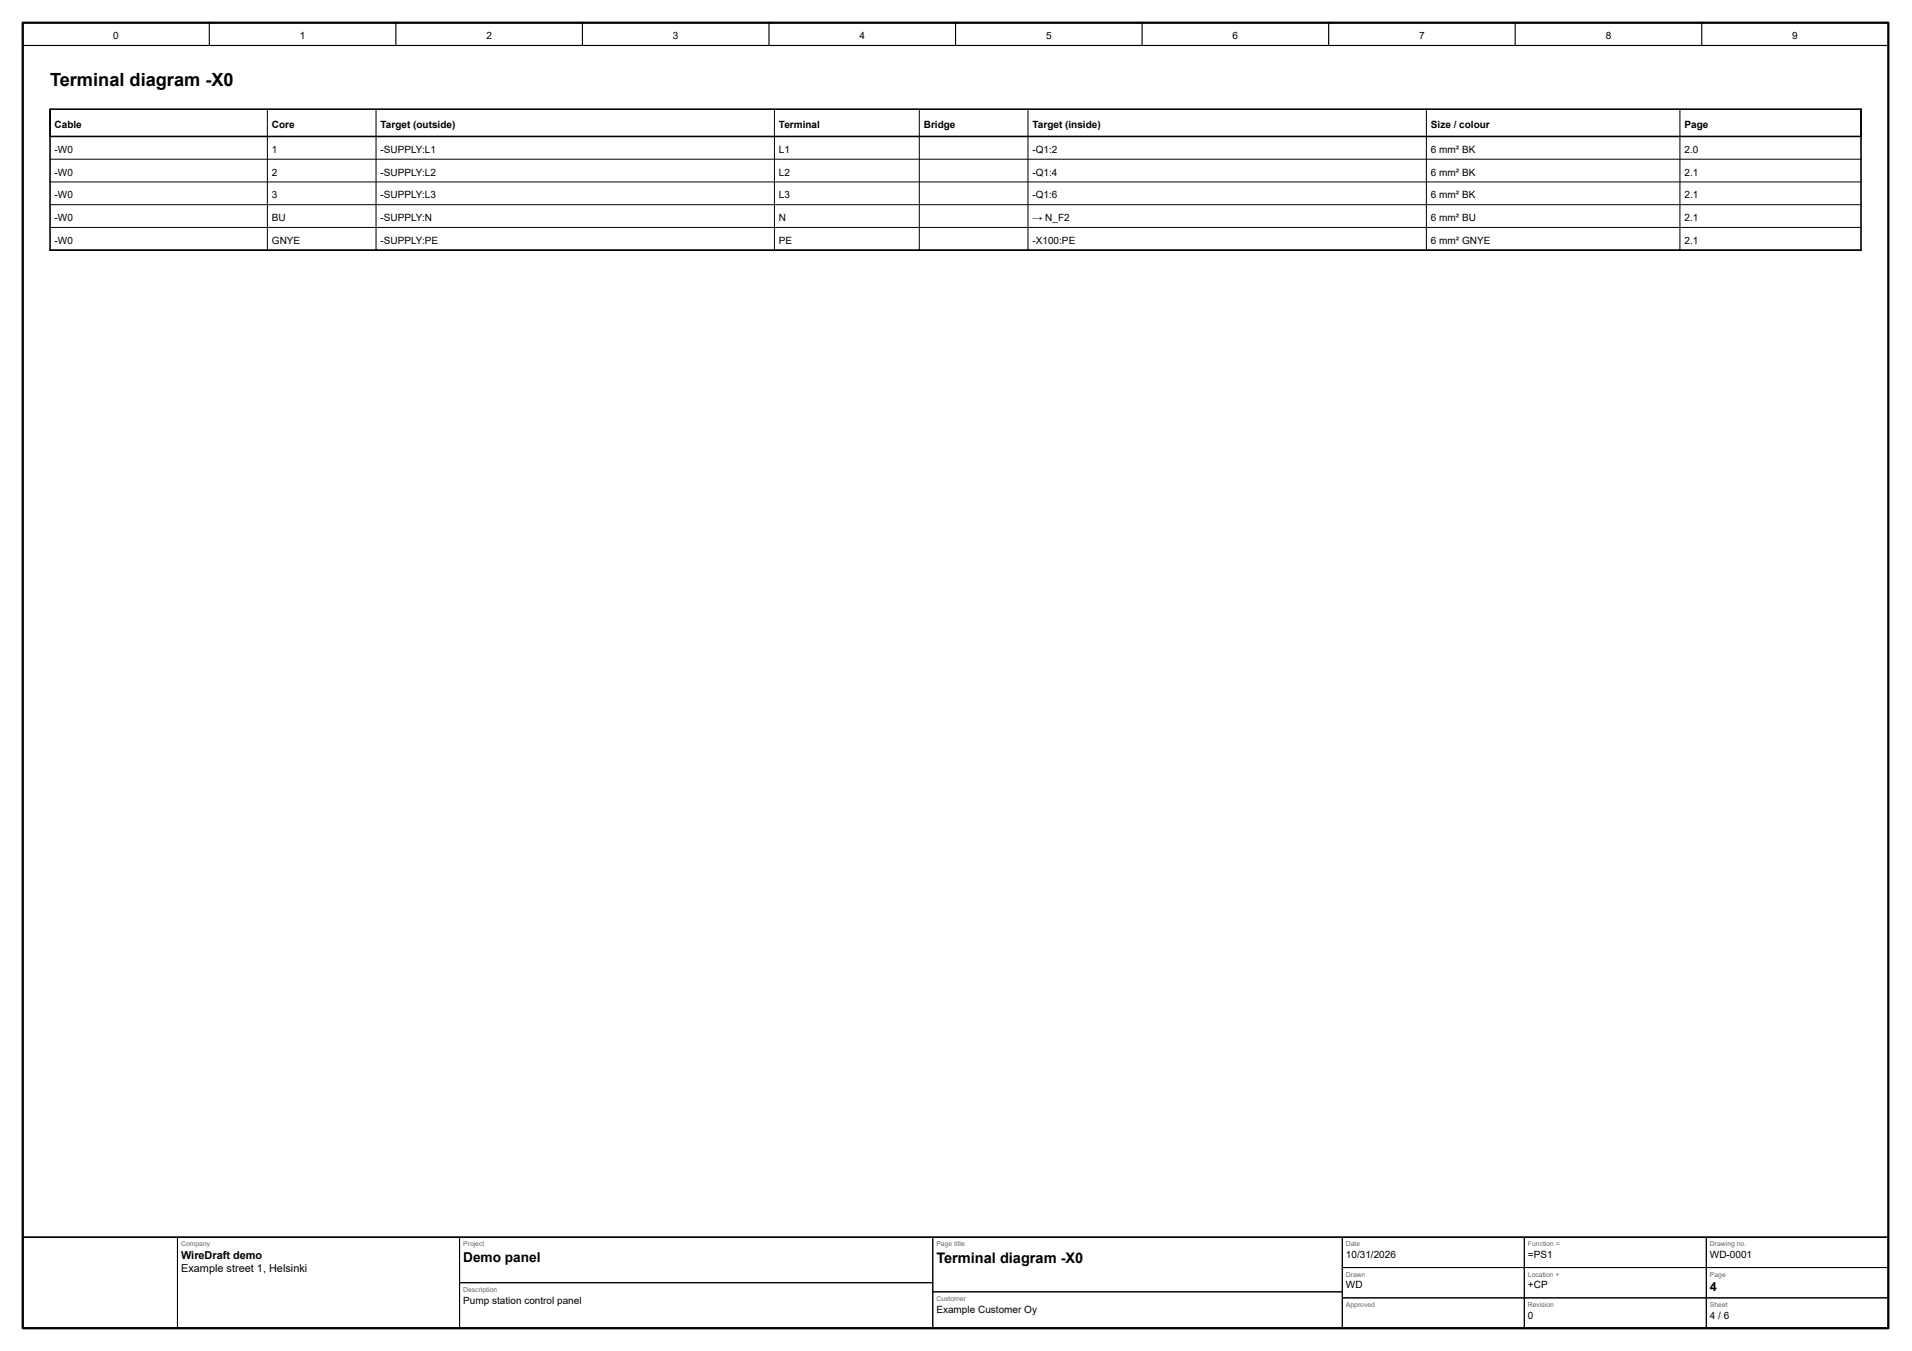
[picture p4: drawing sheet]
<svg xmlns="http://www.w3.org/2000/svg" width="420mm" height="297mm" viewBox="0 0 420 297" stroke-linecap="round" stroke-linejoin="round" font-family="sans-serif">
<defs><g id="words">
<text font-size="4" x="11" y="19">Terminal diagram -X0</text>
<text font-size="3.2" x="205.8" y="277.6">Terminal diagram -X0</text>
<text font-size="3" x="101.8" y="277.4">Demo panel</text>
<text font-size="2.8" x="375.8" y="283.9">4</text>
<g font-size="2.4">
<text x="39.8" y="276.8">WireDraft demo</text>
<text x="39.8" y="279.6">Example street 1, Helsinki</text>
</g>
<g font-size="2.2">
<text x="24.9" y="8.6">0</text>
<text x="65.9" y="8.6">1</text>
<text x="106.9" y="8.6">2</text>
<text x="147.9" y="8.6">3</text>
<text x="188.9" y="8.6">4</text>
<text x="229.9" y="8.6">5</text>
<text x="270.9" y="8.6">6</text>
<text x="311.9" y="8.6">7</text>
<text x="352.9" y="8.6">8</text>
<text x="393.9" y="8.6">9</text>
<text x="12" y="28.2">Cable</text>
<text x="59.8" y="28.2">Core</text>
<text x="83.6" y="28.2">Target (outside)</text>
<text x="171.2" y="28.2">Terminal</text>
<text x="203" y="28.2">Bridge</text>
<text x="226.9" y="28.2">Target (inside)</text>
<text x="314.5" y="28.2">Size / colour</text>
<text x="370.2" y="28.2">Page</text>
<text x="12" y="33.6">-W0</text>
<text x="59.8" y="33.6">1</text>
<text x="83.6" y="33.6">-SUPPLY:L1</text>
<text x="171.2" y="33.6">L1</text>
<text x="226.9" y="33.6">-Q1:2</text>
<text x="314.5" y="33.6">6 mm² BK</text>
<text x="370.2" y="33.6">2.0</text>
<text x="12" y="38.6">-W0</text>
<text x="59.8" y="38.6">2</text>
<text x="83.6" y="38.6">-SUPPLY:L2</text>
<text x="171.2" y="38.6">L2</text>
<text x="226.9" y="38.6">-Q1:4</text>
<text x="314.5" y="38.6">6 mm² BK</text>
<text x="370.2" y="38.6">2.1</text>
<text x="12" y="43.6">-W0</text>
<text x="59.8" y="43.6">3</text>
<text x="83.6" y="43.6">-SUPPLY:L3</text>
<text x="171.2" y="43.6">L3</text>
<text x="226.9" y="43.6">-Q1:6</text>
<text x="314.5" y="43.6">6 mm² BK</text>
<text x="370.2" y="43.6">2.1</text>
<text x="12" y="48.6">-W0</text>
<text x="12" y="53.6">-W0</text>
<text x="59.8" y="48.6">BU</text>
<text x="59.8" y="53.6">GNYE</text>
<text x="83.6" y="48.6">-SUPPLY:N</text>
<text x="83.6" y="53.6">-SUPPLY:PE</text>
<text x="171.2" y="48.6">N</text>
<text x="171.2" y="53.6">PE</text>
<text x="226.9" y="48.6">→ N_F2</text>
<text x="226.9" y="53.6">-X100:PE</text>
<text x="314.5" y="48.6">6 mm² BU</text>
<text x="314.5" y="53.6">6 mm² GNYE</text>
<text x="370.2" y="48.6">2.1</text>
<text x="370.2" y="53.6">2.1</text>
<text x="295.8" y="276.6">10/31/2026</text>
<text x="335.8" y="276.6">=PS1</text>
<text x="375.8" y="276.6">WD-0001</text>
<text x="101.8" y="286.6">Pump station control panel</text>
<text x="295.8" y="283.3">WD</text>
<text x="335.8" y="283.3">+CP</text>
<text x="205.8" y="288.6">Example Customer Oy</text>
<text x="335.8" y="289.9">0</text>
<text x="375.8" y="289.9">4 / 6</text>
</g>
<g font-size="1.5" fill="#666">
<text x="39.8" y="274">Company</text>
<text x="101.8" y="274">Project</text>
<text x="205.8" y="274">Page title</text>
<text x="295.8" y="274">Date</text>
<text x="335.8" y="274">Function =</text>
<text x="375.8" y="274">Drawing no.</text>
<text x="295.8" y="280.7">Drawn</text>
<text x="335.8" y="280.7">Location +</text>
<text x="375.8" y="280.7">Page</text>
<text x="101.8" y="284">Description</text>
<text x="205.8" y="286">Customer</text>
<text x="295.8" y="287.3">Approved</text>
<text x="335.8" y="287.3">Revision</text>
<text x="375.8" y="287.3">Sheet</text>
</g>
</g></defs>
<path d="M5 5h410v287h-410z" fill="none" stroke="#000" stroke-width=".5"/>
<path d="M5 10h410M46 5v5M87 5v5M128 5v5M169 5v5M210 5v5M251 5v5M292 5v5M333 5v5M374 5v5" fill="none" stroke="#000" stroke-width=".25"/>
<path d="M11 24h398v6h-398zM11 24v31h398v-31M5 272h410" fill="none" stroke="#000" stroke-width=".35"/>
<g fill="none" stroke="#000" stroke-width=".22">
<path d="M11 35h398M58.8 24v31M82.6 24v31M170.2 24v31M202 24v31M225.9 24v31M313.5 24v31M369.2 24v31M11 40h398M11 45h398M11 50h398M11 55h398"/>
<path d="M5 272h34v20h-34zM39 272h62v20h-62zM101 272h104v10h-104zM205 272h90v12h-90zM295 272h40v6.7h-40zM295 278.7h40v6.6h-40zM335 272h40v6.7h-40zM335 278.7h40v6.6h-40zM375 272h40v6.7h-40zM375 278.7h40v6.6h-40zM101 282h104v10h-104zM205 284h90v8h-90z"/>
<path d="M295 285.3h40v6.7h-40zM335 285.3h40v6.7h-40zM375 285.3h40v6.7h-40z"/>
</g>
<use href="#words"/>
</svg>
